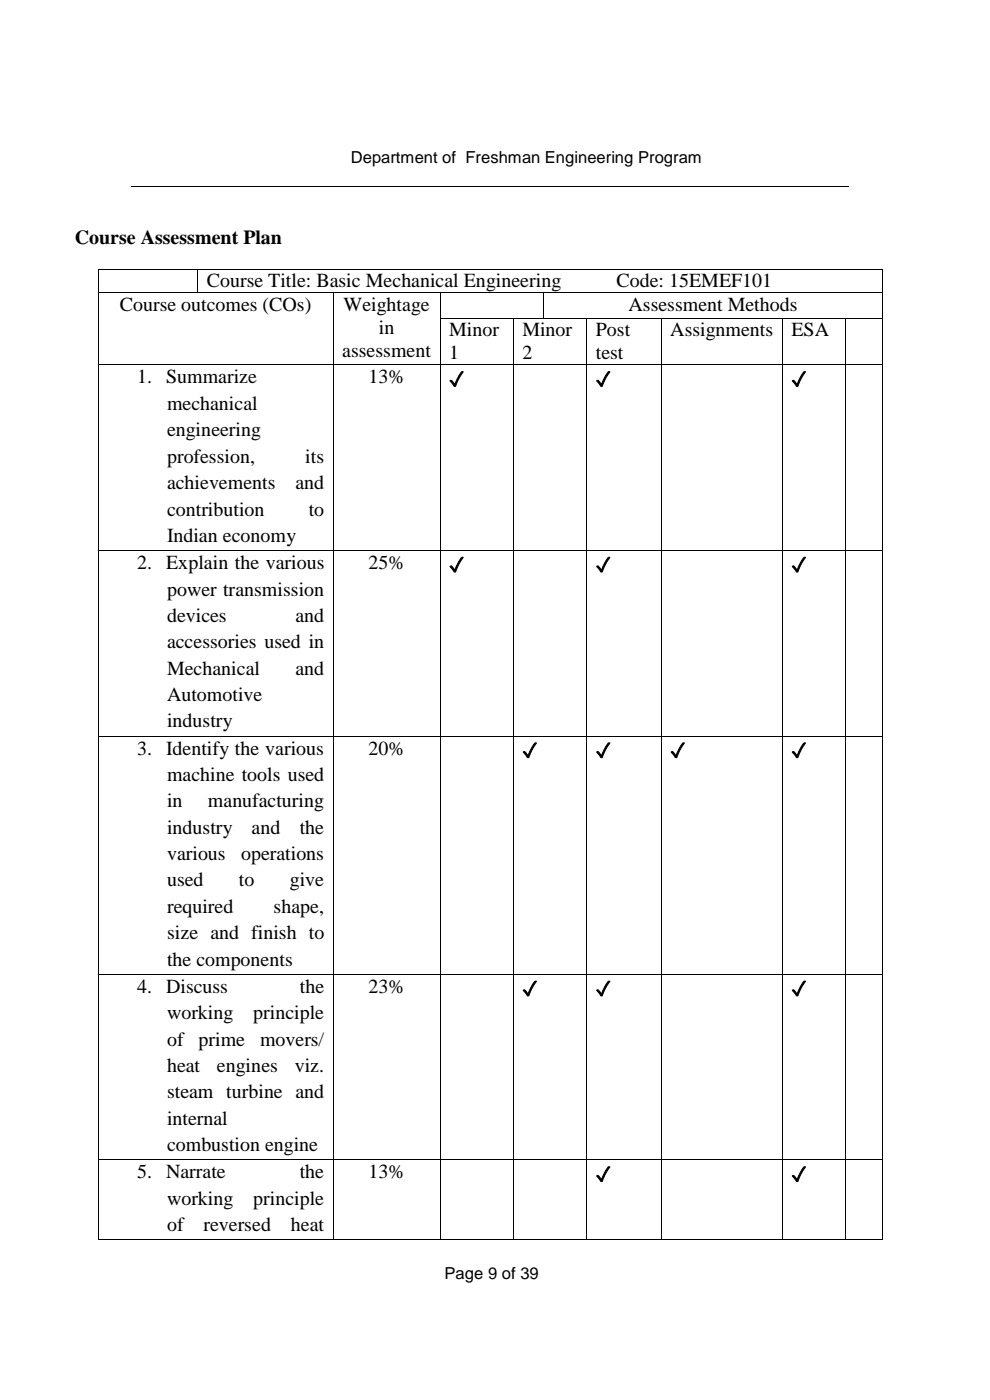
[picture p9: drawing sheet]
<svg xmlns="http://www.w3.org/2000/svg" width="210mm" height="297mm" viewBox="0 0 210 297" stroke-linecap="round" stroke-linejoin="round" font-family="sans-serif">
<defs><g id="words">
<g font-size="4.2">
<text x="15.9" y="51.8">Course Assessment Plan</text>
<text x="43.9" y="61">Course Title: Basic Mechanical Engineering</text>
<text x="130.8" y="61">Code: 15EMEF101</text>
<text x="25.4" y="66">Course outcomes (COs)</text>
<text x="72.9" y="66">Weightage</text>
<text x="80.4" y="70.9">in</text>
<text x="95.3" y="71.4">Minor</text>
<text x="110.8" y="71.4">Minor</text>
<text x="126.4" y="71.4">Post</text>
<text x="133.3" y="66">Assessment Methods</text>
<text x="142.2" y="71.4">Assignments</text>
<text x="167.9" y="71.4">ESA</text>
<text x="72.6" y="75.8">assessment</text>
<text x="95.3" y="76.2">1</text>
<text x="110.8" y="76.2">2</text>
<text x="126.4" y="76.2">test</text>
<text x="29.1" y="81.3">1.</text>
<text x="35.2" y="81.3">Summarize</text>
<text x="78.2" y="81.3">13%</text>
<text x="95.3" y="82">✓</text>
<text x="126.4" y="82">✓</text>
<text x="167.9" y="82">✓</text>
<text x="35.4" y="87">mechanical</text>
<text x="35.4" y="92.6">engineering</text>
<text x="35.4" y="98.1">profession,</text>
<text x="64.8" y="98.1">its</text>
<text x="35.4" y="103.7">achievements</text>
<text x="62.7" y="103.7">and</text>
<text x="35.4" y="109.4">contribution</text>
<text x="65.5" y="109.4">to</text>
<text x="35.4" y="115">Indian economy</text>
<text x="29.1" y="120.7">2.</text>
<text x="35.2" y="120.7">Explain the various</text>
<text x="78.2" y="120.7">25%</text>
<text x="95.3" y="121.3">✓</text>
<text x="126.4" y="121.3">✓</text>
<text x="167.9" y="121.3">✓</text>
<text x="35.4" y="126.3">power transmission</text>
<text x="35.4" y="131.9">devices</text>
<text x="62.7" y="131.9">and</text>
<text x="35.4" y="137.5">accessories used in</text>
<text x="35.4" y="143.1">Mechanical</text>
<text x="62.7" y="143.1">and</text>
<text x="35.4" y="148.7">Automotive</text>
<text x="35.4" y="154.3">industry</text>
<text x="29.1" y="160.1">3.</text>
<text x="35.2" y="160.1">Identify the various</text>
<text x="78.2" y="160.1">20%</text>
<text x="110.8" y="160.7">✓</text>
<text x="126.4" y="160.7">✓</text>
<text x="142.2" y="160.7">✓</text>
<text x="167.9" y="160.7">✓</text>
<text x="35.4" y="165.7">machine tools used</text>
<text x="35.4" y="171.3">in</text>
<text x="44.1" y="171.3">manufacturing</text>
<text x="35.4" y="176.9">industry</text>
<text x="53.4" y="176.9">and</text>
<text x="63.6" y="176.9">the</text>
<text x="35.4" y="182.5">various</text>
<text x="51.1" y="182.5">operations</text>
<text x="35.4" y="188.1">used</text>
<text x="50.7" y="188.1">to</text>
<text x="61.5" y="188.1">give</text>
<text x="35.4" y="193.7">required</text>
<text x="58" y="193.7">shape,</text>
<text x="35.4" y="199.3">size and finish to</text>
<text x="35.4" y="204.9">the components</text>
<text x="29.1" y="210.6">4.</text>
<text x="35.2" y="210.6">Discuss</text>
<text x="63.6" y="210.6">the</text>
<text x="78.2" y="210.6">23%</text>
<text x="110.8" y="211.3">✓</text>
<text x="126.4" y="211.3">✓</text>
<text x="167.9" y="211.3">✓</text>
<text x="35.4" y="216.3">working</text>
<text x="35.4" y="221.9">of prime</text>
<text x="53.7" y="216.3">principle</text>
<text x="55.2" y="221.9">movers/</text>
<text x="35.4" y="227.4">heat</text>
<text x="46" y="227.4">engines</text>
<text x="62.5" y="227.4">viz.</text>
<text x="35.4" y="233">steam turbine and</text>
<text x="35.4" y="238.7">internal</text>
<text x="35.4" y="244.3">combustion engine</text>
<text x="29.1" y="250">5.</text>
<text x="35.2" y="250">Narrate</text>
<text x="63.6" y="250">the</text>
<text x="78.2" y="250">13%</text>
<text x="126.4" y="250.6">✓</text>
<text x="167.9" y="250.6">✓</text>
<text x="35.4" y="255.6">working</text>
<text x="53.7" y="255.6">principle</text>
<text x="35.4" y="261.2">of</text>
<text x="43.2" y="261.2">reversed</text>
<text x="61.7" y="261.2">heat</text>
</g>
<g font-size="3.5">
<text x="74.4" y="34.6">Department of Freshman Engineering Program</text>
<text x="94.3" y="271.3">Page 9 of 39</text>
</g>
</g></defs>
<g fill="none" stroke="#000" stroke-width=".21">
<path d="M27.8 39.6h152.2M20.8 57.2v4.8M20.9 57.1h21M42 57.2v4.8M42 57.1h145.1M187.2 57.2v4.8M20.8 62.2v5.2M20.8 67.6v9.7M20.8 77.5v39.2M20.9 62.1h21M20.9 77.4h49.7M42 62.1h28.6"/>
<path d="M70.7 62.2v5.2M70.7 67.6v9.7M70.7 77.5v39.2M70.8 62.1h22.5M70.8 77.4h22.5M93.4 62.2v5.2M93.4 67.6v9.7M93.4 77.5v39.2M93.5 62.1h21.8M93.5 67.5h15.3M93.5 77.4h15.3M108.9 67.6v9.7"/>
<path d="M108.9 77.5v39.2M109 67.5h6.3M109 77.4h15.4M115.4 62.2v5.2M115.5 62.1h71.6M115.5 67.5h8.9M124.5 67.6v9.7M124.5 77.5v39.2M124.6 67.5h15.6M124.6 77.4h15.6M140.3 67.6v9.7M140.3 77.5v39.2"/>
<path d="M140.4 67.5h25.5M140.4 77.4h25.5M166 67.6v9.7M166 77.5v39.2M166.1 67.5h13.2M166.1 77.4h13.2M179.4 67.6v9.7M179.4 77.5v39.2M179.5 67.5h7.6M179.5 77.4h7.6M187.2 62.2v5.2M187.2 67.6v9.7"/>
<path d="M187.2 77.5v39.2M20.8 116.9v39.2M20.9 116.8h49.7M70.7 116.9v39.2M70.8 116.8h22.5M93.4 116.9v39.2M93.5 116.8h15.3M108.9 116.9v39.2M109 116.8h15.4M124.5 116.9v39.2M124.6 116.8h15.6M140.3 116.9v39.2"/>
<path d="M140.4 116.8h25.5M166 116.9v39.2M166.1 116.8h13.2M179.4 116.9v39.2M179.5 116.8h7.6M187.2 116.9v39.2M20.8 156.2v50.4M20.9 156.2h49.7M70.7 156.2v50.4M70.8 156.2h22.5M93.4 156.2v50.4M93.5 156.2h15.3"/>
<path d="M108.9 156.2v50.4M109 156.2h15.4M124.5 156.2v50.4M124.6 156.2h15.6M140.3 156.2v50.4M140.4 156.2h25.5M166 156.2v50.4M166.1 156.2h13.2M179.4 156.2v50.4M179.5 156.2h7.6M187.2 156.2v50.4M20.8 206.8v39.2"/>
<path d="M20.9 206.7h49.7M70.7 206.8v39.2M70.8 206.7h22.5M93.4 206.8v39.2M93.5 206.7h15.3M108.9 206.8v39.2M109 206.7h15.4M124.5 206.8v39.2M124.6 206.7h15.6M140.3 206.8v39.2M140.4 206.7h25.5M166 206.8v39.2"/>
<path d="M166.1 206.7h13.2M179.4 206.8v39.2M179.5 206.7h7.6M187.2 206.8v39.2M20.8 246.2v16.8M20.9 246.1h49.7M70.7 246.2v16.8M70.8 246.1h22.5M93.4 246.2v16.8M93.5 246.1h15.3M108.9 246.2v16.8M109 246.1h15.4"/>
<path d="M124.5 246.2v16.8M124.6 246.1h15.6M140.3 246.2v16.8M140.4 246.1h25.5M166 246.2v16.8M166.1 246.1h13.2M179.4 246.2v16.8M179.5 246.1h7.6M187.2 246.2v16.8M20.9 263.1h49.7M70.8 263.1h22.5M93.5 263.1h15.3"/>
<path d="M109 263.1h15.4M124.6 263.1h15.6M140.4 263.1h25.5M166.1 263.1h13.2M179.5 263.1h7.6"/>
</g>
<g fill="#000">
<path d="M20.8 57h.1v.2h-.1z" fill-rule="evenodd"/>
<path d="M20.8 57h.1v.2h-.1z" fill-rule="evenodd"/>
<path d="M41.9 57h.1v.2h-.1z" fill-rule="evenodd"/>
<path d="M187.1 57h.1v.2h-.1z" fill-rule="evenodd"/>
<path d="M187.1 57h.1v.2h-.1z" fill-rule="evenodd"/>
<path d="M20.8 62h.1v.2h-.1z" fill-rule="evenodd"/>
<path d="M20.8 67.4h.1v.2h-.1z" fill-rule="evenodd"/>
<path d="M20.8 77.3h.1v.2h-.1z" fill-rule="evenodd"/>
<path d="M41.9 62h.1v.2h-.1z" fill-rule="evenodd"/>
<path d="M70.6 62h.2v.2h-.2z" fill-rule="evenodd"/>
<path d="M70.6 67.4h.2v.2h-.2z" fill-rule="evenodd"/>
<path d="M70.6 77.3h.2v.2h-.2z" fill-rule="evenodd"/>
<path d="M93.3 62h.2v.2h-.2z" fill-rule="evenodd"/>
<path d="M93.3 67.4h.2v.2h-.2z" fill-rule="evenodd"/>
<path d="M93.3 77.3h.2v.2h-.2z" fill-rule="evenodd"/>
<path d="M108.8 67.4h.2v.2h-.2z" fill-rule="evenodd"/>
<path d="M108.8 77.3h.2v.2h-.2z" fill-rule="evenodd"/>
<path d="M115.3 62h.2v.2h-.2z" fill-rule="evenodd"/>
<path d="M115.3 67.4h.2v.2h-.2z" fill-rule="evenodd"/>
<path d="M124.4 67.4h.2v.2h-.2z" fill-rule="evenodd"/>
<path d="M124.4 77.3h.2v.2h-.2z" fill-rule="evenodd"/>
<path d="M140.2 67.4h.2v.2h-.2z" fill-rule="evenodd"/>
<path d="M140.2 77.3h.2v.2h-.2z" fill-rule="evenodd"/>
<path d="M165.9 67.4h.2v.2h-.2z" fill-rule="evenodd"/>
<path d="M165.9 77.3h.2v.2h-.2z" fill-rule="evenodd"/>
<path d="M179.3 67.4h.2v.2h-.2z" fill-rule="evenodd"/>
<path d="M179.3 77.3h.2v.2h-.2z" fill-rule="evenodd"/>
<path d="M187.1 62h.1v.2h-.1z" fill-rule="evenodd"/>
<path d="M187.1 67.4h.1v.2h-.1z" fill-rule="evenodd"/>
<path d="M187.1 77.3h.1v.2h-.1z" fill-rule="evenodd"/>
<path d="M20.8 116.7h.1v.2h-.1z" fill-rule="evenodd"/>
<path d="M70.6 116.7h.2v.2h-.2z" fill-rule="evenodd"/>
<path d="M93.3 116.7h.2v.2h-.2z" fill-rule="evenodd"/>
<path d="M108.8 116.7h.2v.2h-.2z" fill-rule="evenodd"/>
<path d="M124.4 116.7h.2v.2h-.2z" fill-rule="evenodd"/>
<path d="M140.2 116.7h.2v.2h-.2z" fill-rule="evenodd"/>
<path d="M165.9 116.7h.2v.2h-.2z" fill-rule="evenodd"/>
<path d="M179.3 116.7h.2v.2h-.2z" fill-rule="evenodd"/>
<path d="M187.1 116.7h.1v.2h-.1z" fill-rule="evenodd"/>
<path d="M20.8 156.1h.1v.1h-.1z" fill-rule="evenodd"/>
<path d="M70.6 156.1h.2v.1h-.2z" fill-rule="evenodd"/>
<path d="M93.3 156.1h.2v.1h-.2z" fill-rule="evenodd"/>
<path d="M108.8 156.1h.2v.1h-.2z" fill-rule="evenodd"/>
<path d="M124.4 156.1h.2v.1h-.2z" fill-rule="evenodd"/>
<path d="M140.2 156.1h.2v.1h-.2z" fill-rule="evenodd"/>
<path d="M165.9 156.1h.2v.1h-.2z" fill-rule="evenodd"/>
<path d="M179.3 156.1h.2v.1h-.2z" fill-rule="evenodd"/>
<path d="M187.1 156.1h.1v.1h-.1z" fill-rule="evenodd"/>
<path d="M20.8 206.6h.1v.2h-.1z" fill-rule="evenodd"/>
<path d="M70.6 206.6h.2v.2h-.2z" fill-rule="evenodd"/>
<path d="M93.3 206.6h.2v.2h-.2z" fill-rule="evenodd"/>
<path d="M108.8 206.6h.2v.2h-.2z" fill-rule="evenodd"/>
<path d="M124.4 206.6h.2v.2h-.2z" fill-rule="evenodd"/>
<path d="M140.2 206.6h.2v.2h-.2z" fill-rule="evenodd"/>
<path d="M165.9 206.6h.2v.2h-.2z" fill-rule="evenodd"/>
<path d="M179.3 206.6h.2v.2h-.2z" fill-rule="evenodd"/>
<path d="M187.1 206.6h.1v.2h-.1z" fill-rule="evenodd"/>
<path d="M20.8 246h.1v.2h-.1z" fill-rule="evenodd"/>
<path d="M70.6 246h.2v.2h-.2z" fill-rule="evenodd"/>
<path d="M93.3 246h.2v.2h-.2z" fill-rule="evenodd"/>
<path d="M108.8 246h.2v.2h-.2z" fill-rule="evenodd"/>
<path d="M124.4 246h.2v.2h-.2z" fill-rule="evenodd"/>
<path d="M140.2 246h.2v.2h-.2z" fill-rule="evenodd"/>
<path d="M165.9 246h.2v.2h-.2z" fill-rule="evenodd"/>
<path d="M179.3 246h.2v.2h-.2z" fill-rule="evenodd"/>
<path d="M187.1 246h.1v.2h-.1z" fill-rule="evenodd"/>
<path d="M20.8 263h.1v.1h-.1z" fill-rule="evenodd"/>
<path d="M20.8 263h.1v.1h-.1z" fill-rule="evenodd"/>
<path d="M70.6 263h.2v.1h-.2z" fill-rule="evenodd"/>
<path d="M93.3 263h.2v.1h-.2z" fill-rule="evenodd"/>
<path d="M108.8 263h.2v.1h-.2z" fill-rule="evenodd"/>
<path d="M124.4 263h.2v.1h-.2z" fill-rule="evenodd"/>
<path d="M140.2 263h.2v.1h-.2z" fill-rule="evenodd"/>
<path d="M165.9 263h.2v.1h-.2z" fill-rule="evenodd"/>
<path d="M179.3 263h.2v.1h-.2z" fill-rule="evenodd"/>
<path d="M187.1 263h.1v.1h-.1z" fill-rule="evenodd"/>
<path d="M187.1 263h.1v.1h-.1z" fill-rule="evenodd"/>
</g>
<use href="#words"/>
</svg>
